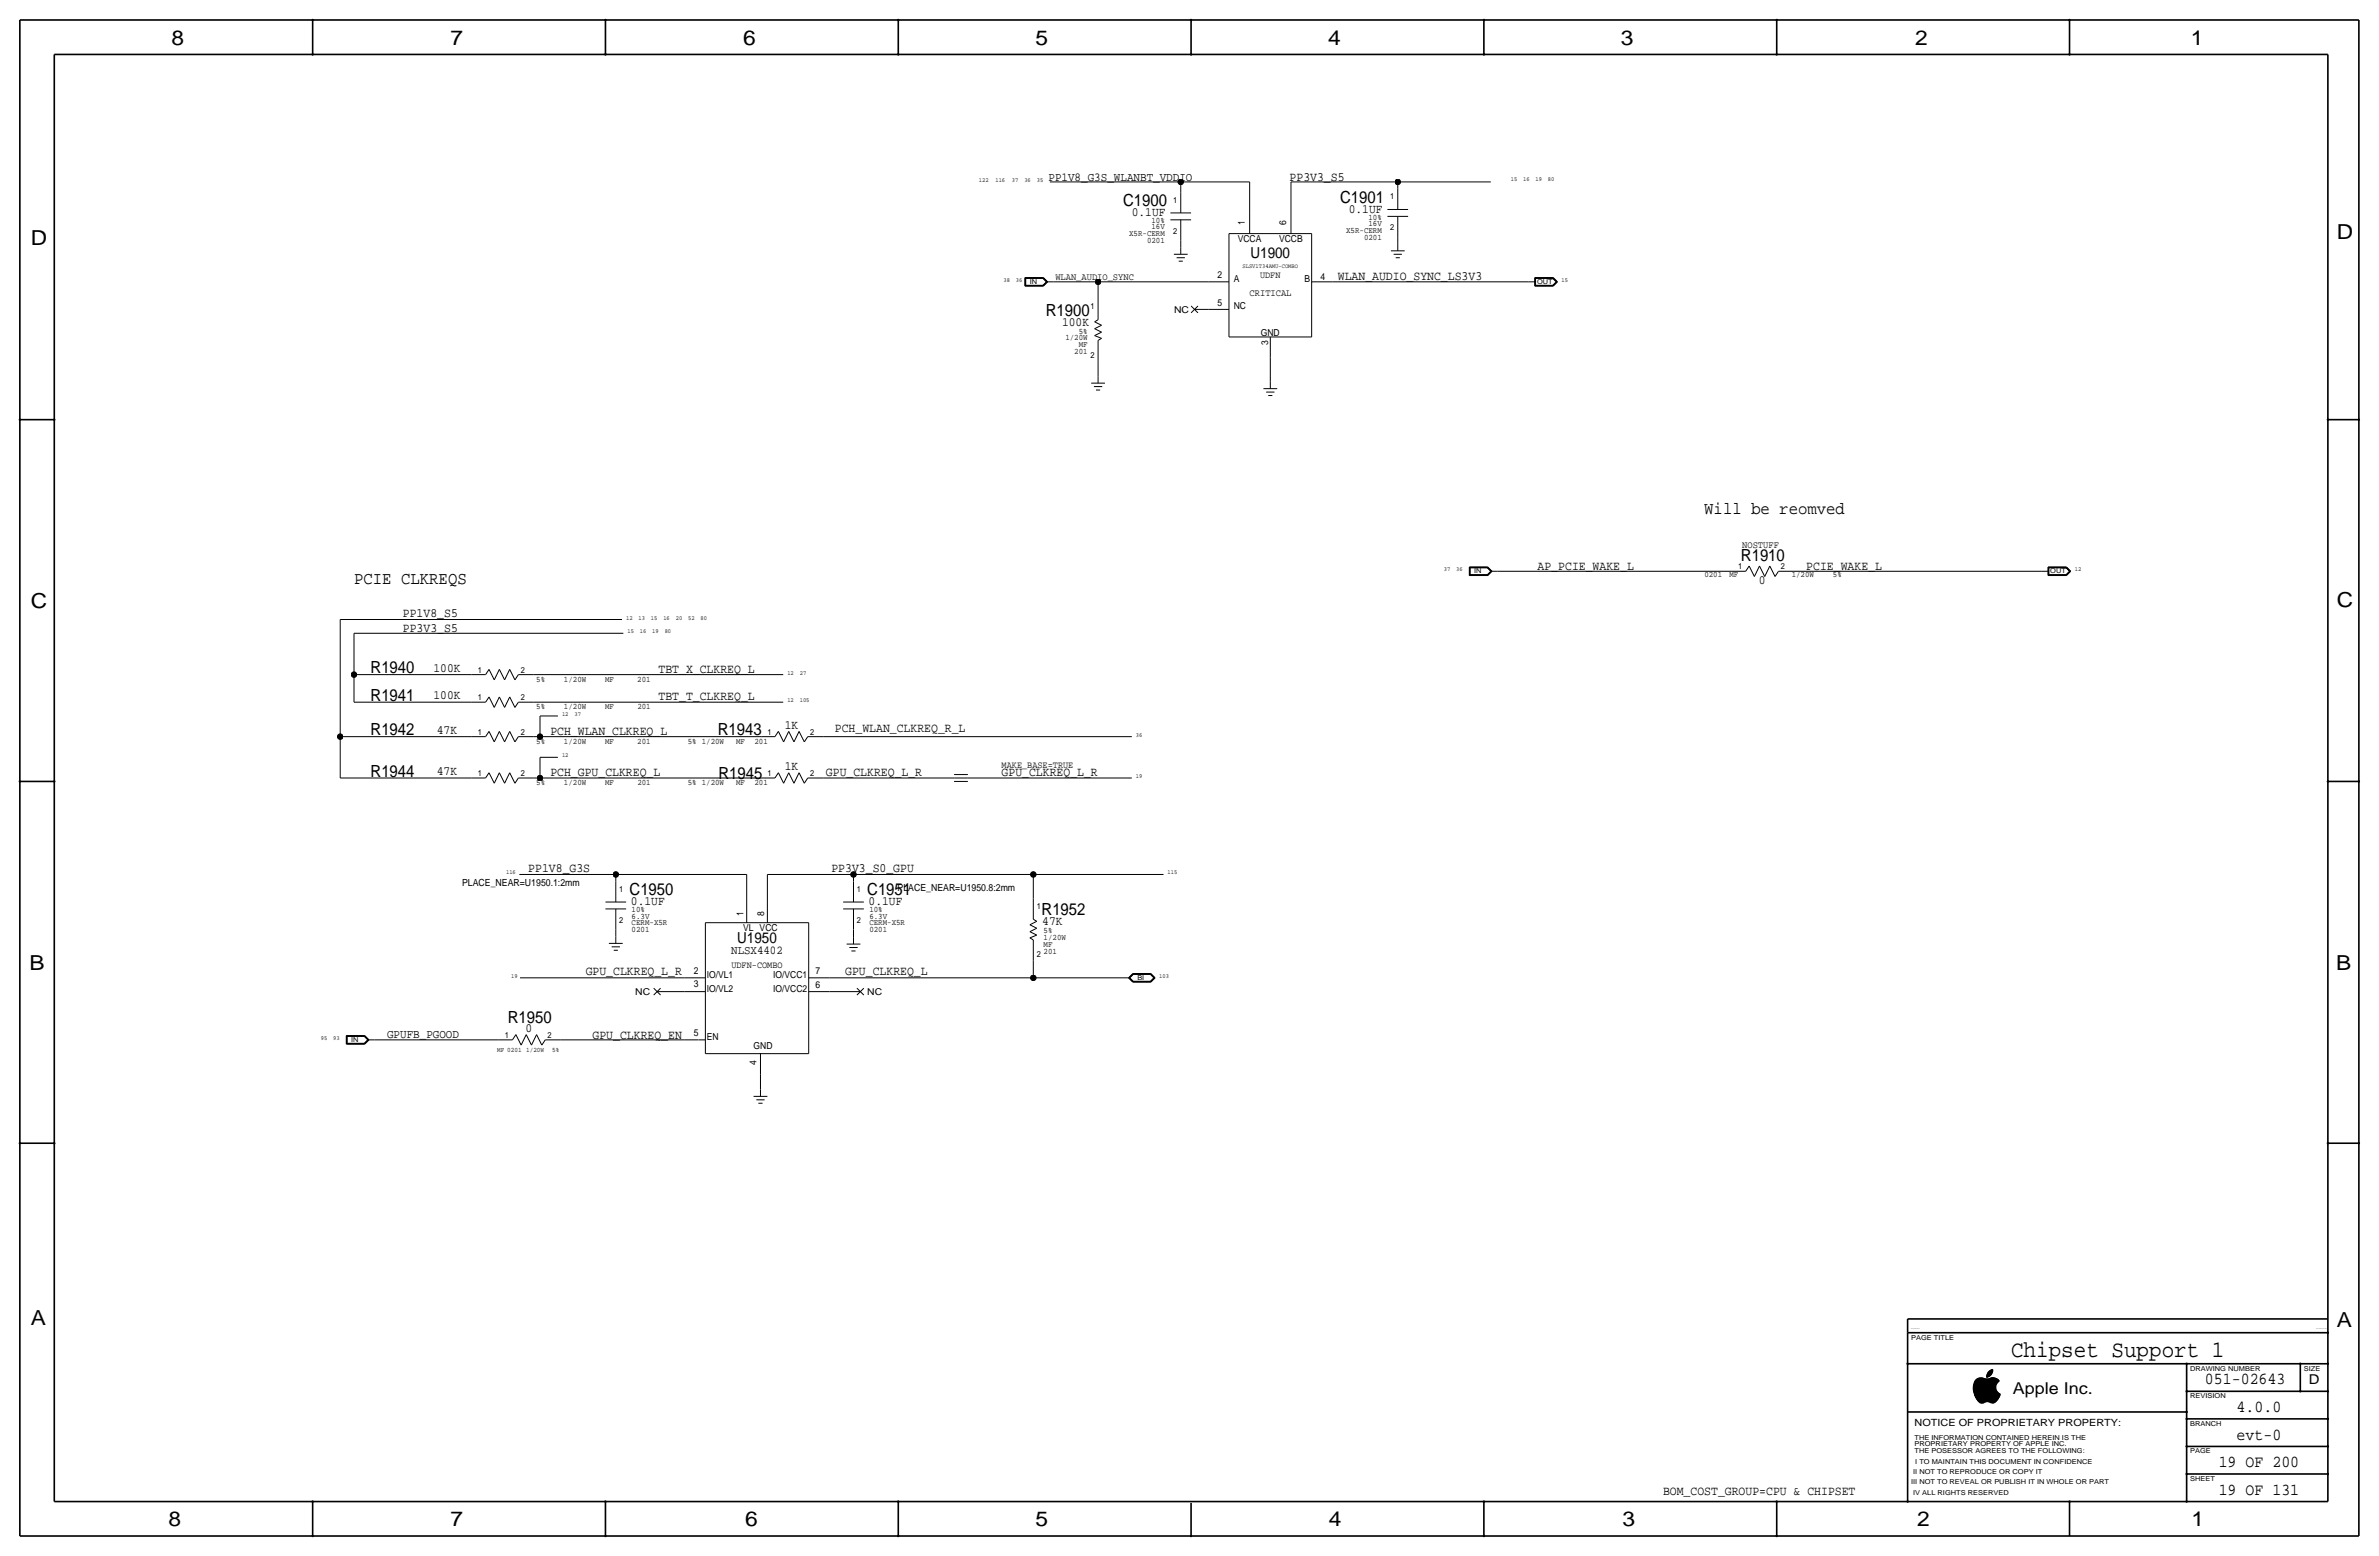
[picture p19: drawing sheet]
<svg xmlns="http://www.w3.org/2000/svg" width="877mm" height="574mm" viewBox="0 0 877 574" stroke-linecap="round" stroke-linejoin="round" font-family="sans-serif">
<defs><g id="words">
<text font-size="8.6" x="741.4" y="500.1">Chipset Support 1</text>
<g font-size="7.6">
<text x="63.2" y="16.5">8</text>
<text x="166.1" y="16.5">7</text>
<text x="274" y="16.5">6</text>
<text x="381.7" y="16.5">5</text>
<text x="489.7" y="16.5">4</text>
<text x="597.6" y="16.5">3</text>
<text x="706.1" y="16.5">2</text>
<text x="807.7" y="16.5">1</text>
<text x="861.5" y="88.1">D</text>
<text x="11.4" y="90.4">D</text>
<text x="11.4" y="224.3">C</text>
<text x="861.5" y="223.8">C</text>
<text x="10.8" y="357.6">B</text>
<text x="861.3" y="357.4">B</text>
<text x="11.3" y="488.4">A</text>
<text x="861.5" y="489.2">A</text>
<text x="62.2" y="562.6">8</text>
<text x="166" y="562.6">7</text>
<text x="274.8" y="562.6">6</text>
<text x="381.7" y="562.6">5</text>
<text x="489.9" y="562.6">4</text>
<text x="598.1" y="562.6">3</text>
<text x="706.8" y="562.6">2</text>
<text x="807.9" y="562.6">1</text>
</g>
<g font-size="6.5">
<text x="628.3" y="189.5">Will be reomved</text>
<text x="130.6" y="215.1">PCIE CLKREQS</text>
</g>
<g font-size="6.2">
<text x="414" y="75.9">C1900</text>
<text x="494" y="74.7">C1901</text>
<text x="385.6" y="116.3">R1900</text>
<text x="641.8" y="206.8">R1910</text>
<text x="136.6" y="248.2">R1940</text>
<text x="136.6" y="258.3">R1941</text>
<text x="136.6" y="271">R1942</text>
<text x="264.6" y="271">R1943</text>
<text x="136.6" y="286.3">R1944</text>
<text x="264.9" y="287">R1945</text>
<text x="232.1" y="329.9">C1950</text>
<text x="319.7" y="329.9">C1951</text>
<text x="384" y="337.3">R1952</text>
<text x="187.2" y="376.9">R1950</text>
<text x="812.9" y="510.3">051-02643</text>
<text x="824.6" y="520.4">4.0.0</text>
<text x="824.6" y="530.6">evt-0</text>
<text x="818" y="540.8">19 OF 200</text>
<text x="818" y="550.9">19 OF 131</text>
</g>
<text font-size="6" x="742.1" y="513.9">Apple Inc.</text>
<g font-size="5.6">
<text x="461" y="95">U1900</text>
<text x="271.8" y="347.7">U1950</text>
</g>
<text font-size="5" x="851.2" y="510.3">D</text>
<g font-size="4.7">
<text x="475.4" y="66.5">PP3V3_S5</text>
<text x="417.2" y="79.8">0.1UF</text>
<text x="497.3" y="78.5">0.1UF</text>
<text x="493.2" y="103.4">WLAN_AUDIO_SYNC_LS3V3</text>
<text x="391.5" y="120.1">100K</text>
<text x="566.9" y="210.1">AP_PCIE_WAKE_L</text>
<text x="648.4" y="215.4">0</text>
<text x="665.9" y="210.1">PCIE_WAKE_L</text>
<text x="148.5" y="227.3">PP1V8_S5</text>
<text x="148.5" y="232.9">PP3V3_S5</text>
<text x="159.8" y="247.7">100K</text>
<text x="242.8" y="247.9">TBT_X_CLKREQ_L</text>
<text x="159.8" y="257.8">100K</text>
<text x="242.8" y="258.1">TBT_T_CLKREQ_L</text>
<text x="289.3" y="268.7">1K</text>
<text x="307.8" y="269.7">PCH_WLAN_CLKREQ_R_L</text>
<text x="161.1" y="270.5">47K</text>
<text x="202.9" y="270.8">PCH_WLAN_CLKREQ_L</text>
<text x="161.1" y="285.8">47K</text>
<text x="202.9" y="286.1">PCH_GPU_CLKREQ_L</text>
<text x="289.3" y="284">1K</text>
<text x="304.5" y="286.1">GPU_CLKREQ_L_R</text>
<text x="369.3" y="286.2">GPU_CLKREQ_L_R</text>
<text x="194.8" y="321.6">PP1V8_G3S</text>
<text x="306.5" y="321.3">PP3V3_S0_GPU</text>
<text x="232.6" y="333.8">0.1UF</text>
<text x="320.2" y="333.8">0.1UF</text>
<text x="384.3" y="341.1">47K</text>
<text x="215.9" y="359.4">GPU_CLKREQ_L_R</text>
<text x="311.6" y="359.4">GPU_CLKREQ_L</text>
<text x="193.8" y="380.5">0</text>
<text x="218.5" y="383">GPU_CLKREQ_EN</text>
<text x="613.1" y="550.9">BOM_COST_GROUP=CPU &amp; CHIPSET</text>
</g>
<g font-size="4.5">
<text x="386.5" y="66.5">PP1V8_G3S_WLANBT_VDDIO</text>
<text x="142.7" y="382.8">GPUFB_PGOOD</text>
</g>
<text font-size="4.4" x="269.6" y="351.5">NLSX4402</text>
<text font-size="3.7" x="705.8" y="525.5">NOTICE OF PROPRIETARY PROPERTY:</text>
<g font-size="3.6">
<text x="389.1" y="103.4">WLAN_AUDIO_SYNC</text>
<text x="460.7" y="109">CRITICAL</text>
<text x="642.3" y="201.9">NOSTUFF</text>
<text x="170.4" y="326.4">PLACE_NEAR=U1950.1:2mm</text>
<text x="330.9" y="328.4">PLACE_NEAR=U1950.8:2mm</text>
</g>
<g font-size="3.5">
<text x="458.9" y="83.1" transform="rotate(-90 458.9 83.1)">1</text>
<text x="474.2" y="83.1" transform="rotate(-90 474.2 83.1)">6</text>
<text x="456.3" y="89.2">VCCA</text>
<text x="471.6" y="89.2">VCCB</text>
<text x="448.8" y="102.6">2</text>
<text x="454.9" y="103.9">A</text>
<text x="464.5" y="102.6">UDFN</text>
<text x="481" y="103.9">B</text>
<text x="486.9" y="103.4">4</text>
<text x="448.8" y="112.8">5</text>
<text x="432.8" y="115.3">NC</text>
<text x="454.9" y="114">NC</text>
<text x="464.8" y="123.7">GND</text>
<text x="467.6" y="127.2" transform="rotate(-90 467.6 127.2)">3</text>
<text x="369.3" y="283">MAKE_BASE=TRUE</text>
<text x="274.1" y="337.6" transform="rotate(-90 274.1 337.6)">1</text>
<text x="281.7" y="337.6" transform="rotate(-90 281.7 337.6)">8</text>
<text x="274" y="343.2">VL VCC</text>
<text x="255.8" y="358.9">2</text>
<text x="269.6" y="356.6">UDFN-COMBO</text>
<text x="300.6" y="359.2">7</text>
<text x="255.8" y="364">3</text>
<text x="260.6" y="360.4">IO/VL1</text>
<text x="260.6" y="365.5">IO/VL2</text>
<text x="285" y="365.5">IO/VCC2</text>
<text x="285" y="360.4">IO/VCC1</text>
<text x="300.6" y="364.2">6</text>
<text x="234.2" y="366.8">NC</text>
<text x="319.7" y="366.8">NC</text>
<text x="255.8" y="381.8">5</text>
<text x="260.6" y="383.3">EN</text>
<text x="277.8" y="386.6">GND</text>
<text x="278.8" y="392.7" transform="rotate(-90 278.8 392.7)">4</text>
</g>
<g font-size="3.1">
<text x="432.5" y="74.7">1</text>
<text x="512.5" y="73.4">1</text>
<text x="424.5" y="82.3">10%</text>
<text x="504.5" y="83.3">16V</text>
<text x="504.5" y="81">10%</text>
<text x="416.3" y="87.1">X5R-CERM</text>
<text x="422.9" y="89.7">0201</text>
<text x="424.5" y="84.6">16V</text>
<text x="432.5" y="86.1">2</text>
<text x="496.3" y="85.9">X5R-CERM</text>
<text x="502.9" y="88.4">0201</text>
<text x="512.5" y="84.8">2</text>
<text x="402" y="114">1</text>
<text x="392.8" y="125.5">1/20W</text>
<text x="397.7" y="122.9">5%</text>
<text x="396.1" y="130.6">201</text>
<text x="397.7" y="128">MF</text>
<text x="402" y="131.8">2</text>
<text x="640.8" y="209.8">1</text>
<text x="656.5" y="209.8">2</text>
<text x="628.3" y="212.6">0201</text>
<text x="637.6" y="212.6">MF</text>
<text x="660.5" y="212.6">1/20W</text>
<text x="675.7" y="212.6">5%</text>
<text x="176.2" y="247.9">1</text>
<text x="192" y="247.9">2</text>
<text x="197.7" y="251.2">5%</text>
<text x="207.9" y="251.2">1/20W</text>
<text x="223.1" y="251.2">MF</text>
<text x="235" y="251.2">201</text>
<text x="176.2" y="258.1">1</text>
<text x="192" y="258.1">2</text>
<text x="197.7" y="261.4">5%</text>
<text x="207.9" y="261.4">1/20W</text>
<text x="223.1" y="261.4">MF</text>
<text x="235" y="261.4">201</text>
<text x="176.2" y="270.8">1</text>
<text x="192" y="270.8">2</text>
<text x="197.7" y="274.1">5%</text>
<text x="207.9" y="274.1">1/20W</text>
<text x="223.1" y="274.1">MF</text>
<text x="235" y="274.1">201</text>
<text x="253.6" y="274.1">5% 1/20W</text>
<text x="271.3" y="274.1">MF</text>
<text x="278.1" y="274.1">201</text>
<text x="282.9" y="270.8">1</text>
<text x="298.7" y="270.8">2</text>
<text x="176.2" y="286">1</text>
<text x="192" y="286">2</text>
<text x="282.9" y="286">1</text>
<text x="298.7" y="286">2</text>
<text x="197.7" y="289.3">5%</text>
<text x="207.9" y="289.3">1/20W</text>
<text x="223.1" y="289.3">MF</text>
<text x="235" y="289.3">201</text>
<text x="253.6" y="289.3">5% 1/20W</text>
<text x="271.3" y="289.3">MF</text>
<text x="278.1" y="289.3">201</text>
<text x="228.3" y="328.7">1</text>
<text x="315.9" y="328.7">1</text>
<text x="382.2" y="335">1</text>
<text x="228.3" y="340.1">2</text>
<text x="232.9" y="341.1">CERM-X5R</text>
<text x="232.9" y="338.6">6.3V</text>
<text x="232.9" y="336.3">10%</text>
<text x="315.9" y="340.1">2</text>
<text x="320.5" y="338.6">6.3V</text>
<text x="320.5" y="336.3">10%</text>
<text x="320.5" y="341.1">CERM-X5R</text>
<text x="232.9" y="343.7">0201</text>
<text x="320.5" y="343.7">0201</text>
<text x="384.8" y="346.5">1/20W</text>
<text x="384.8" y="343.9">5%</text>
<text x="382.2" y="352.8">2</text>
<text x="384.8" y="351.5">201</text>
<text x="384.8" y="349">MF</text>
<text x="186.1" y="382.5">1</text>
<text x="201.9" y="382.5">2</text>
</g>
<g font-size="2.5">
<text x="379.7" y="104.6">IN</text>
<text x="566.7" y="104.6">OUT</text>
<text x="543.5" y="211.3">IN</text>
<text x="755.9" y="211.3">OUT</text>
<text x="419.3" y="361.2">BI</text>
<text x="129.5" y="384">IN</text>
<text x="183.3" y="387.9">MF 0201</text>
<text x="194" y="387.9">1/20W</text>
<text x="203.6" y="387.9">5%</text>
<text x="704.5" y="493.8">PAGE TITLE</text>
<text x="807.4" y="505.2">DRAWING NUMBER</text>
<text x="849.3" y="505.2">SIZE</text>
<text x="807.4" y="515.4">REVISION</text>
<text x="807.4" y="525.5">BRANCH</text>
<text x="705.8" y="533.1">PROPRIETARY PROPERTY OF APPLE INC.</text>
<text x="705.8" y="530.6">THE INFORMATION CONTAINED HEREIN IS THE</text>
<text x="705.8" y="535.7">THE POSESSOR AGREES TO THE FOLLOWING:</text>
<text x="706.1" y="539.5">I TO MAINTAIN THIS DOCUMENT IN CONFIDENCE</text>
<text x="807.4" y="535.7">PAGE</text>
<text x="705.3" y="543.3">II NOT TO REPRODUCE OR COPY IT</text>
<text x="807.4" y="545.8">SHEET</text>
<text x="704.5" y="547.1">III NOT TO REVEAL OR PUBLISH IT IN WHOLE OR PART</text>
<text x="705.3" y="550.9">IV ALL RIGHTS RESERVED</text>
</g>
<g font-size="2.3">
<text x="360.9" y="67.1">122</text>
<text x="367" y="67.1">116</text>
<text x="373.1" y="67.1">37</text>
<text x="377.6" y="67.1">36</text>
<text x="382.2" y="67.1">35</text>
<text x="557" y="66.5">15</text>
<text x="561.5" y="66.5">16</text>
<text x="566.1" y="66.5">19</text>
<text x="570.7" y="66.5">80</text>
<text x="458.1" y="98.8">SLSV1T34AMU-COMBO</text>
<text x="370" y="103.9">38</text>
<text x="374.5" y="103.9">36</text>
<text x="575.7" y="103.9">15</text>
<text x="532.3" y="210.6">37</text>
<text x="536.9" y="210.6">36</text>
<text x="764.9" y="210.6">12</text>
<text x="230.8" y="228.3">12</text>
<text x="231.3" y="233.4">15</text>
<text x="235.4" y="228.3">13</text>
<text x="235.9" y="233.4">16</text>
<text x="240" y="228.3">15</text>
<text x="240.5" y="233.4">19</text>
<text x="244.6" y="228.3">16</text>
<text x="245.1" y="233.4">80</text>
<text x="249.1" y="228.3">20</text>
<text x="253.7" y="228.3">52</text>
<text x="258.3" y="228.3">80</text>
<text x="290.3" y="248.7">12</text>
<text x="294.8" y="248.7">27</text>
<text x="207.2" y="263.9">12</text>
<text x="211.8" y="263.9">37</text>
<text x="290.3" y="258.8">12</text>
<text x="294.8" y="258.8">105</text>
<text x="418.8" y="271.5">36</text>
<text x="207.2" y="279.1">12</text>
<text x="418.8" y="286.8">19</text>
<text x="186.6" y="322.3">116</text>
<text x="430.5" y="322.3">115</text>
<text x="188.4" y="360.4">19</text>
<text x="427.4" y="360.4">103</text>
<text x="118.3" y="383.3">95</text>
<text x="122.8" y="383.3">93</text>
</g>
<g font-size=".4">
<text x="704.5" y="490">SYNC_MASTER=SILU</text>
<text x="853.9" y="490">SYNC_DATE=08/09/2017</text>
</g>
</g></defs>
<g fill="none" stroke="#000" stroke-width=".37">
<path d="M387 67.1h48.3zM431.5 78.5h7.6zM435.3 67.1h25.4zM435.3 67.1v3.8zM435.3 70.9v7.6zM460.7 67.1v11.4zM460.7 78.5v7.6zM475.9 67.1v11.4zM475.9 67.1h39.4zM475.9 78.5v7.6zM511.5 77.2h7.6zM511.5 79.8h7.6z"/>
<path d="M515.3 67.1v2.5zM515.3 69.6v7.6zM515.3 79.8v7.6zM515.3 67.1h34.3zM431.5 81h7.6zM432.8 93.7h5zM433.8 95h3zM434.5 96.3h1.6zM435.3 88.6v2.6zM435.3 81v7.6zM435.3 91.2v2.5zM453.1 86.1h30.5z"/>
<path d="M453.1 86.1v38.1zM483.6 86.1v38.1zM512.8 92.5h5.1zM513.8 93.7h3zM514.6 95h1.5zM515.3 87.4v2.5zM515.3 89.9v2.6zM377.9 102.3v3.2zM377.9 105.5h6.8zM377.9 102.3h6.8zM378 102.4v3zM378 105.4h6.6z"/>
<path d="M378 102.4h6.6zM378.1 102.5v2.8zM378.1 105.3h6.5zM378.1 102.5h6.5zM378.2 102.6h6.3zM378.2 102.6v2.6zM378.2 105.2h6.3zM384.5 102.6l1.3 1.3zM384.6 105.3l1.3-1.4zM384.6 102.5l1.3 1.4zM384.6 105.4l1.5-1.5zM384.6 102.4l1.5 1.5z"/>
<path d="M384.7 102.3l1.5 1.6zM384.7 105.5l1.5-1.6zM385.8 103.9h2.5zM385.8 103.9l-1.3 1.3zM388.3 103.9h16.5zM403.6 118.6l1.2-.7zM403.6 118.6l2.5 1.3zM404.8 103.9h40.7zM404.8 103.9v6.3zM404.8 110.2v7.7zM439.1 115.3l2.6-2.5zM439.1 112.8l2.6 2.5z"/>
<path d="M440.4 114h5.1zM445.5 114h7.6zM445.5 103.9h7.6zM483.6 103.9h7.6zM491.2 103.9h72.4zM563.6 103.9h2.5zM565.8 102.3v3.2zM565.8 105.5h6.8zM565.8 102.3h6.8zM565.9 102.4v3zM565.9 105.4h6.7zM565.9 102.4h6.7z"/>
<path d="M566 102.5v2.8zM566 105.3h6.5zM566 102.5h6.5zM566.1 102.6h6.4zM566.1 102.6v2.6zM566.1 105.2h6.4zM572.5 105.2l1.2-1.3zM572.5 102.6l1.2 1.3zM572.5 102.5l1.4 1.4zM572.6 102.4l1.4 1.5zM572.6 105.4l1.4-1.5zM572.6 102.3l1.6 1.6z"/>
<path d="M572.6 105.5l1.6-1.6zM573.9 103.9l-1.4 1.4zM403.6 123.7l2.5-1.3zM403.6 121.2l2.5-1.3zM403.6 123.7l2.5 1zM403.6 121.2l2.5 1.2zM404.8 125.5l1.3-.8zM404.8 133.1v5.6zM404.8 138.7v2.5zM404.8 125.5v7.6zM453.1 124.2h30.5zM468.3 131.8v8.9z"/>
<path d="M468.3 124.2v7.6zM402.3 141.2h5.1zM403.3 142.5h3zM404.1 143.8h1.5zM465.8 143.3h5.1zM466.8 144.5h3zM467.6 145.8h1.5zM468.3 140.7v2.6zM541.7 209h6.8zM541.7 209v3.1zM541.7 212.1h6.8zM541.8 209.1v2.9z"/>
<path d="M541.8 212h6.6zM541.8 209.1h6.6zM541.9 209.2v2.7zM541.9 211.9h6.5zM541.9 209.2h6.5zM542 209.3h6.3zM542 209.3v2.5zM542 211.8h6.3zM548.3 209.3l1.3 1.3zM548.3 211.8l1.3-1.2zM548.4 211.9l1.4-1.3zM548.4 209.2l1.4 1.4z"/>
<path d="M548.4 212l1.5-1.4zM548.4 209.1l1.5 1.5zM548.5 209l1.6 1.6zM549.6 210.6h2.5zM550.1 210.6l-1.6 1.5zM552.1 210.6h86.4zM638.5 210.6h5.1zM644.9 208.6l1.9 3.9zM644.9 208.6l-1.3 2zM648.7 208.6l-1.9 3.9zM648.7 208.6l1.9 3.9zM652.5 208.6l-1.9 3.9z"/>
<path d="M652.5 208.6l1.9 3.9zM655.7 210.6h5.7zM655.7 210.6l-1.3 1.9zM661.4 210.6h91.4zM752.8 210.6h2.5zM755 209v3.1zM755 212.1h6.8zM755 209h6.8zM755.1 209.1v2.9zM755.1 212h6.7zM755.1 209.1h6.7zM755.2 209.2v2.7z"/>
<path d="M755.2 211.9h6.5zM755.2 209.2h6.5zM755.3 209.3h6.4zM755.3 209.3v2.5zM755.3 211.8h6.4zM761.7 211.8l1.3-1.2zM761.7 209.3l1.3 1.3zM761.7 209.2l1.4 1.4zM761.7 211.9l1.4-1.3zM761.8 212l1.5-1.4zM761.8 209.1l1.5 1.5zM761.8 209l1.6 1.6z"/>
<path d="M761.8 212.1l1.6-1.5zM125.4 228.3h103.9zM125.4 228.3v43.2zM130.5 233.4h99.3zM130.5 233.4v15.3zM130.5 258.8h43.4zM130.5 248.7h43.4zM130.5 248.7v10.1zM173.9 258.8h5.1zM173.9 248.7h5.1zM180.3 256.9l-1.3 1.9zM180.3 246.7l-1.3 2z"/>
<path d="M180.3 256.9l1.9 3.9zM180.3 246.7l1.9 3.9zM184.1 256.9l-1.9 3.9zM184.1 246.7l-1.9 3.9zM184.1 256.9l1.9 3.9zM184.1 246.7l1.9 3.9zM187.9 256.9l-1.9 3.9zM187.9 246.7l-1.9 3.9zM187.9 256.9l1.9 3.9zM187.9 246.7l1.9 3.9zM191.1 258.8l-1.3 2zM191.1 248.7l-1.3 1.9z"/>
<path d="M191.1 258.8h5.7zM191.1 248.7h5.7zM196.8 258.8h91.9zM196.8 248.7h91.9zM125.4 271.5h48.5zM125.4 271.5v15.3zM173.9 271.5h5.1zM180.3 269.6l-1.3 1.9zM180.3 269.6l1.9 3.9zM184.1 269.6l-1.9 3.9zM184.1 269.6l1.9 3.9zM187.9 269.6l-1.9 3.9z"/>
<path d="M187.9 269.6l1.9 3.9zM191.1 271.5l-1.3 2zM191.1 271.5h5.7zM196.8 271.5h2.3zM199.1 271.5h81.5zM199.1 279.1h6.6zM199.1 279.1v7.7zM199.1 263.9v7.6zM199.1 263.9h6.6zM280.6 271.5h5.1zM287 269.6l1.9 3.9zM287 269.6l-1.3 1.9z"/>
<path d="M290.8 269.6l-1.9 3.9zM290.8 269.6l1.9 3.9zM294.6 269.6l-1.9 3.9zM294.6 269.6l1.9 3.9zM297.8 271.5h5.7zM297.8 271.5l-1.3 2zM303.5 271.5h113.8zM125.4 286.8h48.5zM173.9 286.8h5.1zM180.3 284.8l-1.3 2zM180.3 284.8l1.9 3.9zM184.1 284.8l-1.9 3.9z"/>
<path d="M184.1 284.8l1.9 3.9zM187.9 284.8l-1.9 3.9zM187.9 284.8l1.9 3.9zM191.1 286.8l-1.3 1.9zM191.1 286.8h5.7zM196.8 286.8h2.3zM199.1 286.8h81.5zM280.6 286.8h5.1zM287 284.8l1.9 3.9zM287 284.8l-1.3 2zM290.8 284.8l-1.9 3.9zM290.8 284.8l1.9 3.9z"/>
<path d="M294.6 284.8l-1.9 3.9zM294.6 284.8l1.9 3.9zM297.8 286.8h5.7zM297.8 286.8l-1.3 1.9zM303.5 286.8h48.2zM351.7 288h5.1zM351.7 286.8h5.1zM351.7 285.5h5.1zM356.8 286.8h60.5zM191.5 322.3h35.5zM223.2 335h7.6zM223.2 332.5h7.6z"/>
<path d="M227 322.3h48.3zM227 322.3v2.6zM227 324.9v7.6zM227 335v7.6zM275.3 322.3v10.2zM275.3 332.5v7.6zM282.9 322.3h31.8zM282.9 322.3v10.2zM282.9 332.5v7.6zM310.8 332.5h7.7zM310.8 335h7.7zM314.7 322.3h66.2z"/>
<path d="M314.7 322.3v2.6zM314.7 324.9v7.6zM314.7 335v7.6zM380.9 322.3v8.9zM380.9 331.2v7.6zM380.9 338.8l1.3 .8zM380.9 322.3h48.1zM224.5 347.7h5.1zM225.5 349h3zM226.3 350.3h1.5zM227 342.6v2.6zM227 345.2v2.5z"/>
<path d="M260 340.1h38.1zM260 340.1v48.3zM298.1 340.1v48.3zM312.1 348h5.1zM313.1 349.2h3.1zM313.9 350.5h1.5zM314.7 342.6v2.8zM314.7 345.4v2.6zM379.7 345.7l1.2 .8zM379.7 343.4l2.5 1.3zM379.7 340.9l2.5 1.2zM379.7 345.7l2.5-1z"/>
<path d="M379.7 343.4l2.5-1.3zM379.7 340.9l2.5-1.3zM380.9 354.1v6.3zM380.9 346.5v7.6zM417.6 358.9h6.7zM417.7 359h6.5zM417.7 359.1h6.5zM417.8 359.2h6.3zM424.1 359.2l1.3 1.2zM424.2 359.1l1.4 1.3zM424.2 359l1.5 1.4zM424.3 358.9l1.6 1.5z"/>
<path d="M191.7 360.4h60.7zM241 364.2l2.5 2.6zM242.3 365.5h10.1zM243.5 364.2l-2.5 2.6zM252.4 365.5h7.6zM252.4 360.4h7.6zM298.1 365.5h7.7zM298.1 360.4h7.7zM305.8 365.5h11.4zM305.8 360.4h75.1zM315.9 366.8l2.6-2.6zM315.9 364.2l2.6 2.6z"/>
<path d="M380.9 360.4h33.1zM414 360.4h2.5zM416.1 360.4l1.5 1.6zM416.1 360.4l1.5-1.5zM416.2 360.4l1.5-1.4zM416.2 360.4l1.5 1.5zM416.4 360.4l1.3-1.3zM416.4 360.4l1.3 1.4zM416.5 360.4l1.3 1.3zM416.5 360.4l1.3-1.2zM417.6 362h6.7zM417.7 361.9h6.5z"/>
<path d="M417.7 361.8h6.5zM417.8 361.7h6.3zM424.1 361.7l1.3-1.3zM424.2 361.8l1.4-1.4zM424.2 361.9l1.5-1.5zM424.3 362l1.6-1.6zM127.7 381.7h6.8zM127.7 381.7v3.2zM127.7 384.9h6.8zM127.8 381.8h6.6zM127.8 381.8v3zM127.8 384.8h6.6z"/>
<path d="M127.9 381.9v2.8zM127.9 384.7h6.5zM127.9 381.9h6.5zM128 382h6.3zM128 382v2.6zM128 384.6h6.3zM134.3 384.6l1.3-1.3zM134.3 382l1.3 1.3zM134.4 381.9l1.3 1.4zM134.4 384.8l1.5-1.5zM134.4 381.8l1.5 1.5zM134.5 381.7l1.5 1.6z"/>
<path d="M134.5 384.9l1.5-1.6zM135.6 383.3h2.5zM135.7 383.3l-1.3 1.4zM138.1 383.3h45.7zM183.8 383.3h5.1zM190.2 381.4l1.9 3.8zM190.2 381.4l-1.3 1.9zM194 381.4l-1.9 3.8zM194 381.4l1.9 3.8zM197.8 381.4l-1.9 3.8zM197.8 381.4l1.9 3.8zM201 383.3h5.7z"/>
<path d="M201 383.3l-1.3 1.9zM206.7 383.3h45.7zM252.4 383.3h5.1zM257.5 383.3h2.5zM260 388.4h38.1zM280.4 396v5.6zM280.4 388.4v7.6zM277.8 404.1h5.1zM278.8 405.4h3.1zM279.6 406.7h1.5zM280.4 401.6v2.5zM727.5 512.2h8.4z"/>
<path d="M727.5 512.3h8.4zM727.5 512.4h8.5zM727.5 511.2h8.2zM727.5 511.3h8.2zM727.5 511.5h8.2zM727.5 511.4h8.2zM727.5 512h8.3zM727.5 512.1h8.3zM727.5 511.7h8.3zM727.5 511.8h8.3zM727.5 511.6h8.3zM727.5 511.9h8.3z"/>
<path d="M727.5 511.1h8.3zM727.6 512.8h8.6zM727.6 510.8h8.2zM727.6 511h8.2zM727.6 510.9h8.2zM727.6 510.7h8.2zM727.6 512.5h8.4zM727.6 512.6h8.4zM727.6 512.7h8.5zM727.6 512.9h8.6zM727.6 510.6h8.3zM727.6 510.5h8.3z"/>
<path d="M727.6 513h8.7zM727.6 513.1h8.8zM727.7 513.2h8.8zM727.7 510.2h8.3zM727.7 510.4h8.2zM727.7 510.3h8.3zM727.7 513.4h9.1zM727.7 513.3h9zM727.7 510.1h8.3zM727.8 509.9h8.4zM727.8 513.5h9.1zM727.8 510h8.3z"/>
<path d="M727.8 513.6h9.2zM727.8 513.8h9.6zM727.8 509.8h8.5zM727.8 513.7h9.4zM727.9 513.9h9.5zM727.9 509.7h8.4zM727.9 509.6h8.5zM727.9 514.1h9.5zM727.9 514h9.5zM728 514.2h9.4zM728 509.5h8.5zM728 509.4h8.6z"/>
<path d="M728 509.3h8.7zM728 514.4h9.3zM728.1 509.2h8.8zM728.1 514.5h9.2zM728.1 514.6h9.1zM728.1 509.1h8.9zM728.2 514.7h9zM728.2 509h8.8zM728.2 514.8h9zM728.3 514.9h8.8zM728.3 508.9h8.7zM728.3 515h8.8z"/>
<path d="M728.3 508.8h8.6zM728.3 515.1h8.7zM728.4 508.7h8.4zM728.4 515.2h8.6zM728.5 515.3h8.4zM728.5 515.4h8.4zM728.5 508.6h8.2zM728.6 515.5h8.2zM728.6 508.5h7.9zM728.7 515.6h8zM728.7 515.7h8zM728.7 508.4h7.7z"/>
<path d="M728.8 515.8h7.7zM728.9 515.9h7.6zM728.9 508.3h3.1zM728.9 516h7.5zM729 508.2h2.6zM729 516.1h7.3zM729.1 516.2h7.1zM729.2 516.3h6.9zM729.2 508.1a4.7 4.7 0 0 0-1.2 6.3l1.8 2.6 .8 .2 1-.3M729.3 508.1h2.1zM729.3 516.4h6.7zM729.4 516.5h6.5z"/>
<path d="M729.5 516.6h6.3zM729.6 516.7h2.5zM729.6 507.9h1.4zM729.7 516.8h2.1zM729.8 516.9h1.9zM729.9 517h1.6zM730.2 517.1h1zM732.4 507.5h.6zM732.4 507.6h.4zM732.4 507.4h.8zM732.4 507.3h1zM732.4 507.1h1.3z"/>
<path d="M732.4 507h1.4zM732.4 507.2h1.2zM732.5 506.9h1.4zM732.5 506.8h1.5zM732.5 506.6h1.7zM732.5 506.7h1.6zM732.6 506.5h1.7zM732.6 506.4h1.7zM732.7 506.3h1.7zM732.7 506.2h1.7zM732.8 506.1h1.7zM732.8 506h1.7z"/>
<path d="M732.9 505.9h1.6zM733 505.8h1.6zM733.1 505.7h1.5zM733.1 508.3h3.1zM733.2 505.6h1.4zM733.2 516.7h2.5zM733.3 505.5h1.4zM733.4 508.2h2.6zM733.4 505.4h1.3zM733.6 505.3h1.1zM733.6 516.8h2zM733.6 508.1a2.99 2.99 0 0 1 3.5 1 2.71 2.71 0 0 0-1.3 2.5 2.71 2.71 0 0 0 1.7 2.3 3.5 3.5 0 0 1-3.1 3.2l-1.6-.4-1.1 .2"/>
<path d="M733.7 508.1h2.1zM733.7 508.1l-1.3 .2-1.9-.4-1.3 .2M733.7 505.2h1zM733.8 516.9h1.7zM733.9 505.1h.8zM733.9 507.9h1.6zM734 517h1.3zM734.1 505h.6zM734.3 507.8h.8zM734.3 504.9h.4zM734.3 517.1h.7zM734.7 504.7a2.81 2.81 0 0 0-2.3 3 2.71 2.71 0 0 0 2.3-2.9"/>
</g>
<g fill="none" stroke="#000" stroke-width=".6" stroke-linecap="butt">
<path d="M7.3 7.4v558.8zM7.3 7.4h862.3zM115.3 7.4v12.7zM223.2 7.4v12.7zM331.2 7.4v12.7zM439.1 7.4v12.7zM547.1 7.4v12.7zM655 7.4v12.7zM763 7.4v12.7zM869.6 7.4v558.8zM20 20.1v533.4zM20 20.1h838.2z"/>
<path d="M858.2 20.1v533.4zM7.3 154.7h12.7zM858.2 154.7h11.4zM7.3 288h12.7zM858.2 288h11.4zM7.3 421.4h12.7zM858.2 421.4h11.4zM703.3 486.2h154.9zM703.3 486.2v5zM703.3 491.2v62.3zM703.3 491.2h154.9zM703.3 502.7h154.9z"/>
<path d="M806.1 502.7v50.8zM806.1 512.8h52.1zM848.1 502.7v10.1zM703.3 520.4h102.8zM806.1 533.1h52.1zM806.1 523h52.1zM20 553.5h838.2zM115.3 553.5v12.7zM223.2 553.5v12.7zM331.2 553.5v12.7zM439.1 554v12.2zM547.1 553.5v12.7z"/>
<path d="M655 553.5v12.7zM763 553.5v12.7zM806.1 543.3h52.1zM7.3 566.2h862.3z"/>
</g>
<g fill="#000" stroke="#000" stroke-width=".37">
<path d="M115.1 7.2h.4v.3h-.4zM115.1 19.9h.4v.3h-.4zM223 7.2h.4v.3h-.4zM223 19.9h.4v.3h-.4zM331 19.9h.4v.3h-.4zM331 7.2h.4v.3h-.4zM438.9 7.2h.4v.3h-.4zM438.9 19.9h.4v.3h-.4zM546.9 7.2h.4v.3h-.4zM546.9 19.9h.4v.3h-.4zM654.8 19.9h.4v.3h-.4zM654.8 7.2h.4v.3h-.4z"/>
<path d="M762.8 19.9h.4v.3h-.4zM762.8 7.2h.4v.3h-.4zM7.1 154.5h.4v.4h-.4zM19.8 154.5h.4v.4h-.4zM858 154.5h.4v.4h-.4zM869.5 154.5h.3v.4h-.3zM7.1 287.9h.4v.3h-.4zM19.8 287.9h.4v.3h-.4zM858 287.9h.4v.3h-.4zM869.5 287.9h.3v.3h-.3zM7.1 421.2h.4v.4h-.4zM19.8 421.2h.4v.4h-.4z"/>
<path d="M858 421.2h.4v.4h-.4zM869.5 421.2h.3v.4h-.3zM858 491.1h.4v.3h-.4zM703.1 502.5h.4v.3h-.4zM806 502.5h.3v.3h-.3zM806 512.7h.3v.3h-.3zM847.9 512.7h.3v.3h-.3zM847.9 502.5h.3v.3h-.3zM858 502.5h.4v.3h-.4zM858 512.7h.4v.3h-.4zM806 520.3h.3v.3h-.3zM806 522.8h.3v.4h-.3z"/>
<path d="M806 533h.3v.3h-.3zM858 522.8h.4v.4h-.4zM858 533h.4v.3h-.4zM115.1 553.3h.4v.3h-.4zM223 553.3h.4v.3h-.4zM331 553.3h.4v.3h-.4zM546.9 553.3h.4v.3h-.4zM654.8 553.3h.4v.3h-.4zM703.1 553.3h.4v.3h-.4zM762.8 553.3h.4v.3h-.4zM806 543.1h.3v.4h-.3zM806 553.3h.3v.3h-.3z"/>
<path d="M858 543.1h.4v.4h-.4zM115.1 566h.4v.3h-.4zM223 566h.4v.3h-.4zM331 566h.4v.3h-.4zM438.9 566h.4v.3h-.4zM546.9 566h.4v.3h-.4zM654.8 566h.4v.3h-.4z"/>
<circle cx="435.3" cy="67.1" r="1.02"/>
<circle cx="515.3" cy="67.1" r="1.02"/>
<circle cx="404.8" cy="103.9" r="1.02"/>
<circle cx="130.5" cy="248.7" r="1.02"/>
<circle cx="125.4" cy="271.5" r="1.02"/>
<circle cx="199.1" cy="271.5" r="1.02"/>
<circle cx="199.1" cy="286.8" r="1.02"/>
<circle cx="227" cy="322.3" r="1.02"/>
<circle cx="314.7" cy="322.3" r="1.02"/>
<circle cx="380.9" cy="322.3" r="1.02"/>
<circle cx="380.9" cy="360.4" r="1.02"/>
</g>
<use href="#words"/>
</svg>
